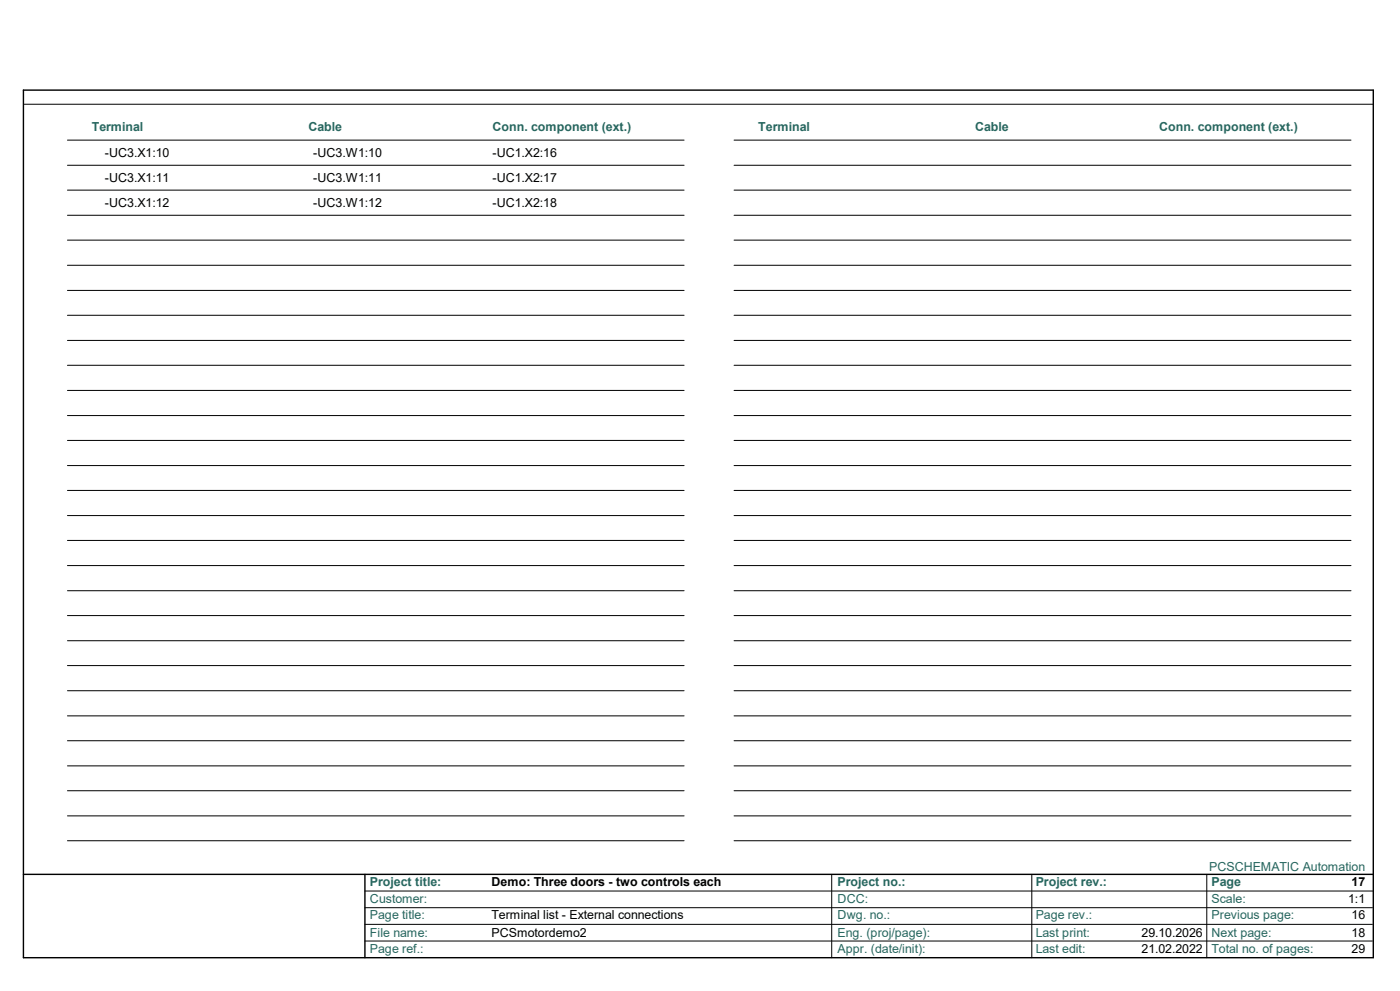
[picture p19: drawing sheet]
<svg xmlns="http://www.w3.org/2000/svg" width="420mm" height="297mm" viewBox="0 0 420 297" stroke-linecap="round" stroke-linejoin="round" font-family="sans-serif">
<defs><g id="words">
<g font-size="3.7" fill="#27675f">
<text x="27.5" y="39.4">Terminal</text>
<text x="92.5" y="39.4">Cable</text>
<text x="147.7" y="39.4">Conn. component (ext.)</text>
<text x="227.5" y="39.4">Terminal</text>
<text x="292.5" y="39.4">Cable</text>
<text x="347.7" y="39.4">Conn. component (ext.)</text>
<text x="362.8" y="260.9">PCSCHEMATIC Automation</text>
<text x="111" y="265.6">Project title:</text>
<text x="251.3" y="265.6">Project no.:</text>
<text x="310.7" y="265.6">Project rev.:</text>
<text x="363.5" y="265.6">Page</text>
<text x="111" y="270.7">Customer:</text>
<text x="111" y="275.5">Page title:</text>
<text x="251.3" y="275.5">Dwg. no.:</text>
<text x="251.3" y="270.7">DCC:</text>
<text x="310.7" y="275.5">Page rev.:</text>
<text x="363.5" y="275.5">Previous page:</text>
<text x="363.5" y="270.7">Scale:</text>
<text x="111" y="280.7">File name:</text>
<text x="251.3" y="280.7">Eng. (proj/page):</text>
<text x="310.7" y="280.7">Last print:</text>
<text x="363.5" y="280.7">Next page:</text>
<text x="111" y="285.5">Page ref.:</text>
<text x="251.3" y="285.5">Appr. (date/init):</text>
<text x="310.7" y="285.5">Last edit:</text>
<text x="363.5" y="285.5">Total no. of pages:</text>
</g>
<g font-size="3.7">
<text x="31.5" y="47">-UC3.X1:10</text>
<text x="94" y="47">-UC3.W1:10</text>
<text x="147.7" y="47">-UC1.X2:16</text>
<text x="31.5" y="54.4">-UC3.X1:11</text>
<text x="94" y="54.4">-UC3.W1:11</text>
<text x="147.7" y="54.4">-UC1.X2:17</text>
<text x="31.5" y="62">-UC3.X1:12</text>
<text x="94" y="62">-UC3.W1:12</text>
<text x="147.7" y="62">-UC1.X2:18</text>
<text x="147.5" y="265.6">Demo: Three doors - two controls each</text>
<text x="405.5" y="265.6">17</text>
<text x="147.5" y="275.5">Terminal list - External connections</text>
<text x="404.5" y="270.7">1:1</text>
<text x="405.5" y="275.5">16</text>
<text x="147.5" y="280.7">PCSmotordemo2</text>
<text x="342.5" y="280.7">29.10.2026</text>
<text x="405.5" y="280.7">18</text>
<text x="342.5" y="285.5">21.02.2022</text>
<text x="405.5" y="285.5">29</text>
</g>
</g></defs>
<path d="M7 27h405v260h-405zM7 262h405M109.5 262v25" fill="none" stroke="#000" stroke-width=".42"/>
<g fill="none" stroke="#000" stroke-width=".3">
<path d="M7.3 31.2h404.7M20.2 42h185M20.2 49.5h185M20.2 57h185M220.2 42h185.1M220.2 49.5h185.1M220.2 57h185.1M20.2 64.5h185M20.2 72h185M20.2 79.5h185M220.2 64.5h185.1M220.2 72h185.1"/>
<path d="M220.2 79.5h185.1M20.2 87h185M20.2 94.5h185M220.2 87h185.1M220.2 94.5h185.1M20.2 102h185M20.2 109.5h185M20.2 117h185M220.2 102h185.1M220.2 109.5h185.1M220.2 117h185.1M20.2 124.5h185"/>
<path d="M20.2 132h185M20.2 139.5h185M220.2 124.5h185.1M220.2 132h185.1M220.2 139.5h185.1M20.2 147h185M20.2 154.5h185M220.2 147h185.1M220.2 154.5h185.1M20.2 162h185M20.2 169.5h185M20.2 177h185"/>
<path d="M220.2 162h185.1M220.2 169.5h185.1M220.2 177h185.1M20.2 184.5h185M20.2 192h185M20.2 199.5h185M220.2 184.5h185.1M220.2 192h185.1M220.2 199.5h185.1M20.2 207h185M20.2 214.5h185M220.2 207h185.1"/>
<path d="M220.2 214.5h185.1M20.2 222h185M20.2 229.5h185M20.2 237h185M220.2 222h185.1M220.2 229.5h185.1M220.2 237h185.1M20.2 244.5h185M20.2 252h185M220.2 244.5h185.1M220.2 252h185.1M109.5 272h302.2"/>
<path d="M109.5 277h302.2M109.5 267h302.5M249.5 262v25M309.5 262v25M362 262v25M109.5 282h302.2"/>
</g>
<use href="#words"/>
</svg>
